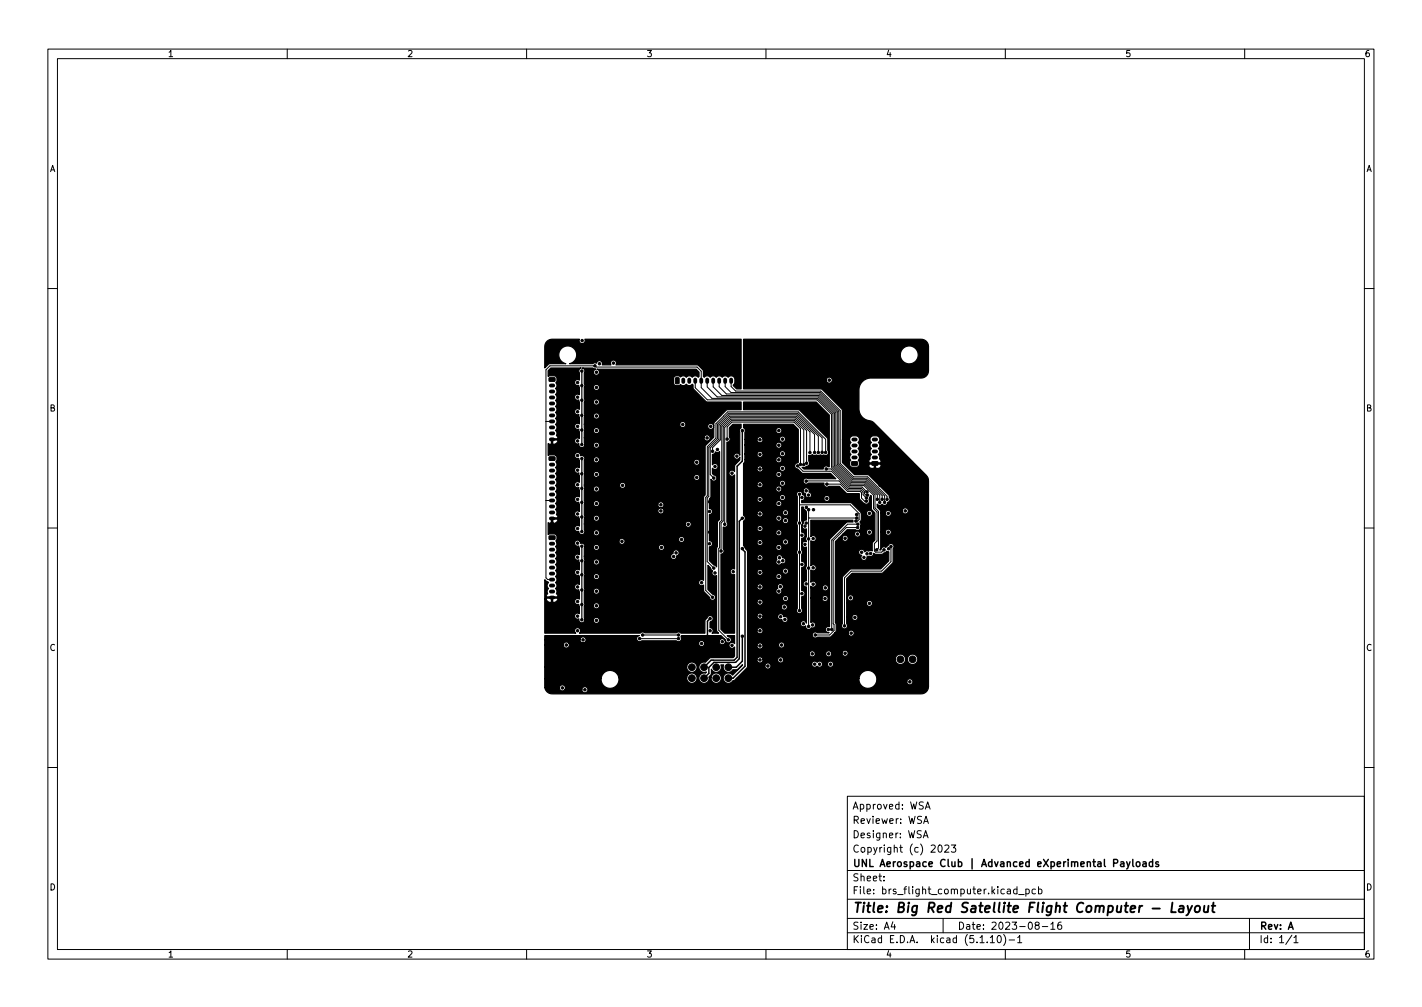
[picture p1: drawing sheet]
<svg xmlns="http://www.w3.org/2000/svg" width="297mm" height="210mm" viewBox="0 0 297 210" stroke-linecap="round" stroke-linejoin="round" font-family="sans-serif">
<defs><g id="words">
<text font-size="2.8" x="178" y="190.6">Title: Big Red Satellite Flight Computer - Layout</text>
<g font-size="2.1">
<text x="178" y="172">Reviewer: WSA</text>
<text x="178" y="169">Approved: WSA</text>
<text x="178" y="178">Copyright (c) 2023</text>
<text x="178" y="175">Designer: WSA</text>
<text x="178" y="184">Sheet:</text>
<text x="178" y="181">UNL Aerospace Club | Advanced eXperimental Payloads</text>
<text x="178" y="186.7">File: brs_flight_computer.kicad_pcb</text>
<text x="178" y="196.9">KiCad E.D.A. kicad (5.1.10)-1</text>
<text x="178" y="194.1">Size: A4</text>
<text x="200" y="194.1">Date: 2023-08-16</text>
<text x="263" y="194.1">Rev: A</text>
<text x="263" y="196.9">Id: 1/1</text>
</g>
<g font-size="1.8">
<text x="35" y="11.9">1</text>
<text x="85" y="11.9">2</text>
<text x="135" y="11.9">3</text>
<text x="185" y="11.9">4</text>
<text x="235" y="11.9">5</text>
<text x="285" y="11.9">6</text>
<text x="10.3" y="35.9">A</text>
<text x="285.3" y="35.9">A</text>
<text x="10.3" y="85.9">B</text>
<text x="285.3" y="85.9">B</text>
<text x="10.3" y="135.9">C</text>
<text x="285.3" y="135.9">C</text>
<text x="10.3" y="185.9">D</text>
<text x="285.3" y="185.9">D</text>
<text x="35" y="199.9">1</text>
<text x="85" y="199.9">2</text>
<text x="135" y="199.9">3</text>
<text x="185" y="199.9">4</text>
<text x="235" y="199.9">5</text>
<text x="285" y="199.9">6</text>
</g>
</g></defs>
<g fill="none" stroke="#000" stroke-width=".21">
<path d="M10 10.2h277v190.1h-277zM12 12.2h273v186.1h-273zM60 10.2v2M110 10.2v2M160 10.2v2M210 10.2v2M260 10.2v2M10 60.2h2M145.2 79.5v1.5l2.6 2.5h22.9l3 3v11l3.9 3.9h2.9l2 2v2.8l.7 .7v6l-.5 .6v1.5l.2 .3h1.3l.5-.5M147.7 79.5v1.3l2.1 2.1h21.1l3.4 3.3v11.1l3.5 3.5h2.9l2.6 2.5v1M149 79.5v1.3l1.8 1.8h20.3l3.5 3.5v11l3.3 3.4h3l2.9 2.9v1.5M150.2 79.5v1.3l1.5 1.5h19.5l3.7 3.7v11l3.2 3.2h2.9l3.3 3.3v.8"/>
<path d="M151.5 79.5v1.2l1.2 1.3h18.6l3.9 3.8v11.1l3 3h2.9l3.7 3.6v1.4M152.7 79.5v1.2l1 1h17.7l4.1 4v11.1l2.8 2.8h2.9l4.1 4v.7M285 60.2h2M114.1 88h1.2M114.1 88h-.1M148.8 94.2v-.7l1.7-1.7v-3l1.9-1.9h14l3.8 3.8v3.8M151.1 86.9h.1M151.9 91.7v-2.6l1-1h13l1.3 1.4v7.5M166.6 97.3l1.1 1.1h6l3.6 3.6h2.6l.7 .7v.4l.3 .3h.3M167.9 97v-7.3l-1.9-1.9h-13.2l-1.4 1.4v20.3M168.5 96.7v-6.8l-2.4-2.4h-13.4l-1.6 1.6v19.7l-.5 .4v5.9M169.2 94.5v-4.3l-3-3h-13.7l-1.7 1.8v19.6l-.5 .5v5.2l-.2 .2v17.1l2 2"/>
<path d="M170.9 94.5v-3.4l-4.4-4.5h-14.2l-2.1 2.1v3l-1.8 1.8v5.6l.7 .7M171.7 94.5v-3.1l-5.1-5.1h-14.4l-2.3 2.3v3l-1.8 1.8v10.3l-.4 .3v13.2l1.4 1.4M172.5 94.5v-2.8l-5.8-5.7h-14.7l-2.4 2.5v3l-1.8 1.8v10.2l-.4 .4v19.4l1.4 1.4M172.6 97.9h1l3.8 3.8h2.7l1 1M10 110.2h2M114.1 104.5h-.1M114.1 104.5h1.2M167 103.2v24.3M167 105.4h10.6l1.9 1.8v1.3l-.4 .3h-.3M168.4 100.5l6.9-.1 1.9 1.9h2.6l.5 .5v.5l.7 .7M168.9 106.4v24.4M168.9 108.1l10.1 .1"/>
<path d="M172.7 101.1h2.8l1.5 1.5h2.7l.3 .3v1.1l.6 .6h.4M179.2 110.2h-2.4l-2.8 2.7v17.3l.2 .2v1.3l-.9 .9h-3M179.2 109.4h-2.1l-3.4 3.4v18.6M183.1 114.8l.4-.4v-7.6l-.7-.7v-2.8l-2.2-2.2h-2.9l-3.7-3.7v-11l-3.2-3.2h-22.1l-2.2-2.3v-3.4l-.9-.9h-21.1l-.2-.2h-9.4l-.9 .8v43.4l.4 .4h.9M186.1 114.1v3.2l-2 1.9h-6.3l-1.4 1.4v10.1M285 110.2h2M133.6 133.3h8.1M134.2 132.6h7.5M10 160.2h2M177 166.3h108v32h-108zM192.9 174.9l.5-1.5 .5 1.5M192.9 171.9l.5-1.5 .5 1.5"/>
<path d="M193 174.5h.7M193.1 171.5h.7M193.3 168.9l.5-1.5 .5 1.5M193.4 168.5h.7M196.1 176.6l.2-.2a.8 .8 0 0 1 .5 .8 .8 .8 0 0 1-.5 .7l-.2-.1-.2-.4zM197.4 176.6l.5-.2 .3 .5-.9 1h.9M198.7 176.4h.9l-.5 .6 .5 .1v.7l-.2 .1-.7-.1M285 160.2h2M60 198.3v2M110 198.3v2M160 198.3v2M177 194.8h108"/>
<path d="M177 191.8h108M177 187.8h108M177 181.8h108M184.6 183.8v.1M184.6 183v.1M186.5 192.5l-.4 1h1M186.9 193v1M197 191.8v3M206.9 195.8l.4-.5v1.5M206.9 196.8h.8M208.5 195.4l.1-.1a.8 .8 0 0 1 .6 .8 .8 .8 0 0 1-.6 .7 1 1 0 0 1-.1-1.4zM209.6 195.1a1.72 1.72 0 0 1 0 2.3"/>
<path d="M210 198.3v2M210.8 196.3h1.1M212.4 185.7l-.4-.1-.3 .3 .2 .7h.5M212.4 185.1v1.5M212.6 195.8l.4-.5v1.5M212.6 196.8h.8M212.8 186.8h1.1M214.3 185.7l.4-.1 .3 .3-.1 .7h-.6M214.3 185.6v1.5M216.3 185.7l-.4-.1-.3 .3 .1 .7h.6M216.5 193.2l-.3-.3 .1-.2 .2-.2 .4 .1 .2 .2-.1 .2-.6 .2-.2 .3 .1 .4 .2 .1h.3l.3-.3v-.2l-.3-.3M216.9 185.7l.5-.1 .2 .3-.1 .7h-.6"/>
<path d="M216.9 185.1v1.5M217.7 193.5h1.2M219.5 193l.4-.5v1.5M219.5 194h.9M221.6 192.5l-.4 .1a1.01 1.01 0 0 0 0 1.4l.5-.1 .1-.5-.3-.3h-.3l-.3 .3M260 198.3v2M261 191.8v6.5M269.9 195.3l-1.3 1.9M270.3 195.8l.4-.5v1.5M270.3 196.8h.8"/>
</g>
<path d="M244.9 188.5l-.2 2h.9M246.4 189.2h.8l-.1 1.3M247.2 189.6l-.6 .1a.4 .4 0 0 0-.4 .3 .4 .4 0 0 0 .3 .5l.6-.1M248.1 189.1l.3 1.4M249 189.1l-.9 1.8-.3 .2M249.8 189.3l.1-.1a.5 .5 0 0 1 .8 .3l-.1 .6-.2 .3a.5 .5 0 0 1-.8-.3zM251.6 189.1l-.1 1.3 .5 .1 .3-.2M252.4 189.1l-.1 1.4M253.1 189.1h.8M253.5 188.5l-.2 1.7v.2l.4 .1" fill="none" stroke="#000" stroke-width=".4"/>
<g fill="none" stroke="#000" stroke-width=".3">
<path d="M155.1 89.9v6.4l-1.1 1.1v39.8l-.6 .6h-4.9l-1.4 1.5M155.1 114.5l.5 .7v23.9l-2.5 2.5h-1M155.1 108.2l-.7 .6v28.7l-.7 .8h-4.6l-1 1.1v1.2l-1 1M148.3 129.2l-.5 .5v4.1l1.2 1.2M155.1 132.8v5.2l-1.3 1.3h-1.7M235.3 179.9l.4 1M236.1 179.9l-.5 1.4-.3 .1M236.6 179.4v1.3l.2 .2M240.8 179.4v1.5M234.1 180h.6l.1 .9M234.8 180.3l-.5 .1-.2 .2 .2 .3h.5M237.4 180.1l.2-.2 .5 .2v.5l-.1 .3h-.4l-.2-.1z"/>
<path d="M238.8 180h.5l.1 .9M239.4 180.3l-.5 .1-.2 .2 .2 .3h.5M240.8 180l-.5-.1-.2 .3 .1 .7h.6M242 180l-.4-.1-.2 .2 .1 .3 .5 .1v.4h-.6"/>
</g>
<g fill="none" stroke="#000" stroke-width=".8">
<path d="M142.7 79.2v.5M144 79.2v.5M145.2 79.2v.5M146.5 79.2v.5M147.7 79.2v.5M149 79.2v.5M150.2 79.2v.5M151.5 79.2v.5M152.7 79.2v.5M115.1 91.7h.5M115.1 99.5h.5M115.1 98.3h.5"/>
<path d="M115.1 97h.5M115.1 90.5h.5M115.1 89.2h.5M115.1 88h.5M115.1 86.7h.5M115.1 85.5h.5M115.1 84.2h.5M115.1 83h.5M115.1 81.7h.5M115.1 80.5h.5M178.2 91.8h.5M178.2 93h.5"/>
<path d="M178.2 94.3h.5M178.2 95.5h.5M182.5 91.8h.5M182.5 93h.5M182.5 94.3h.5M182.5 95.5h.5M115.1 108.3h.5M115.1 107h.5M115.1 105.8h.5M115.1 104.5h.5M115.1 103.3h.5M115.1 102h.5"/>
<path d="M115.1 100.8h.5M115.1 119.8h.5M115.1 118.5h.5M115.1 117.3h.5M115.1 116h.5M115.1 114.8h.5M115.1 113.5h.5M115.1 124.8h.5M115.1 123.5h.5M115.1 122.3h.5M115.1 121h.5"/>
</g>
<g fill="#000" stroke="#000" stroke-width=".21">
<path d="M114.7 78.9h1.2v.6l-1.1 .1zM141.1 78.9l.8 .1-.1 1.1-.7-.1zM114.7 95.4h1.2v.6l-1.1 .1zM177.9 96.4h1.1l.1 .7h-1.1zM182.2 96.4h1.1l.1 .7h-1.2zM114.7 111.9h1.2v.7h-1.1z"/>
<circle cx="120.6" cy="79.9" r=".25"/>
<circle cx="121.5" cy="77.5" r=".25"/>
<circle cx="121.6" cy="71.1" r=".25"/>
<circle cx="124.3" cy="76.4" r=".25"/>
<circle cx="124.6" cy="77.7" r=".25"/>
<circle cx="124.7" cy="78.9" r=".25"/>
<circle cx="125.2" cy="75.9" r=".25"/>
<circle cx="126.1" cy="75.8" r=".25"/>
<circle cx="128.1" cy="75.8" r=".25"/>
<circle cx="133.9" cy="78.2" r=".25"/>
<circle cx="167.4" cy="78.2" r=".25"/>
<circle cx="173.2" cy="79.4" r=".25"/>
<circle cx="120.6" cy="86" r=".25"/>
<circle cx="120.6" cy="89" r=".25"/>
<circle cx="120.6" cy="98.2" r=".25"/>
<circle cx="120.6" cy="82.9" r=".25"/>
<circle cx="120.6" cy="92.1" r=".25"/>
<circle cx="120.6" cy="95.1" r=".25"/>
<circle cx="121.5" cy="89.8" r=".25"/>
<circle cx="121.5" cy="98.9" r=".25"/>
<circle cx="121.5" cy="86.7" r=".25"/>
<circle cx="121.5" cy="92.8" r=".25"/>
<circle cx="121.5" cy="95.8" r=".25"/>
<circle cx="121.5" cy="83.6" r=".25"/>
<circle cx="121.5" cy="80.5" r=".25"/>
<circle cx="124.6" cy="91" r=".25"/>
<circle cx="124.6" cy="93" r=".25"/>
<circle cx="124.6" cy="86.9" r=".25"/>
<circle cx="124.6" cy="89.9" r=".25"/>
<circle cx="124.6" cy="99.1" r=".25"/>
<circle cx="124.6" cy="80.9" r=".25"/>
<circle cx="124.6" cy="83.9" r=".25"/>
<circle cx="124.6" cy="97.1" r=".25"/>
<circle cx="124.6" cy="96" r=".25"/>
<circle cx="124.6" cy="94.1" r=".25"/>
<circle cx="124.7" cy="81.9" r=".25"/>
<circle cx="124.7" cy="85" r=".25"/>
<circle cx="124.7" cy="88" r=".25"/>
<circle cx="142.6" cy="88.6" r=".25"/>
<circle cx="145.5" cy="96.5" r=".25"/>
<circle cx="145.5" cy="99.7" r=".25"/>
<circle cx="147.7" cy="91.4" r=".25"/>
<circle cx="148.5" cy="89" r=".25"/>
<circle cx="148.5" cy="86" r=".25"/>
<circle cx="148.8" cy="94.2" r=".25"/>
<circle cx="149.1" cy="99.8" r=".25"/>
<circle cx="149.4" cy="97.4" r=".25"/>
<circle cx="149.9" cy="93.8" r=".25"/>
<circle cx="151.9" cy="91.7" r=".25"/>
<circle cx="152.9" cy="98.8" r=".25"/>
<circle cx="153.9" cy="95.2" r=".25"/>
<circle cx="155.1" cy="89.9" r=".25"/>
<circle cx="158.7" cy="94.9" r=".25"/>
<circle cx="158.7" cy="97.9" r=".25"/>
<circle cx="158.7" cy="91.8" r=".25"/>
<circle cx="162.7" cy="96" r=".25"/>
<circle cx="162.7" cy="89.9" r=".25"/>
<circle cx="162.7" cy="93" r=".25"/>
<circle cx="162.7" cy="99.1" r=".25"/>
<circle cx="163.4" cy="97.8" r=".25"/>
<circle cx="163.4" cy="91.7" r=".25"/>
<circle cx="163.4" cy="94.7" r=".25"/>
<circle cx="164.2" cy="96.5" r=".25"/>
<circle cx="166.6" cy="97.3" r=".25"/>
<circle cx="167.2" cy="97" r=".25"/>
<circle cx="167.9" cy="97" r=".25"/>
<circle cx="168.5" cy="96.7" r=".25"/>
<circle cx="169.2" cy="94.5" r=".25"/>
<circle cx="170.2" cy="94.5" r=".25"/>
<circle cx="170.9" cy="94.5" r=".25"/>
<circle cx="171.7" cy="94.5" r=".25"/>
<circle cx="172.4" cy="96.5" r=".25"/>
<circle cx="172.5" cy="94.5" r=".25"/>
<circle cx="172.6" cy="97.9" r=".25"/>
<circle cx="185.8" cy="98.5" r=".25"/>
<circle cx="115.3" cy="109.2" r=".25"/>
<circle cx="120.6" cy="101.2" r=".25"/>
<circle cx="120.6" cy="107.3" r=".25"/>
<circle cx="120.6" cy="110.4" r=".25"/>
<circle cx="120.6" cy="104.3" r=".25"/>
<circle cx="120.6" cy="116.3" r=".25"/>
<circle cx="120.6" cy="119.5" r=".25"/>
<circle cx="120.6" cy="113.4" r=".25"/>
<circle cx="121.5" cy="107.9" r=".25"/>
<circle cx="121.5" cy="111" r=".25"/>
<circle cx="121.5" cy="102" r=".25"/>
<circle cx="121.5" cy="117.1" r=".25"/>
<circle cx="121.5" cy="104.9" r=".25"/>
<circle cx="121.5" cy="114" r=".25"/>
<circle cx="124.5" cy="112.5" r=".25"/>
<circle cx="124.5" cy="115.4" r=".25"/>
<circle cx="124.5" cy="106.3" r=".25"/>
<circle cx="124.5" cy="118.5" r=".25"/>
<circle cx="124.5" cy="109.4" r=".25"/>
<circle cx="124.5" cy="103.2" r=".25"/>
<circle cx="124.6" cy="105.2" r=".25"/>
<circle cx="124.6" cy="108.2" r=".25"/>
<circle cx="124.6" cy="102.1" r=".25"/>
<circle cx="124.6" cy="114.3" r=".25"/>
<circle cx="124.6" cy="100.3" r=".25"/>
<circle cx="124.6" cy="117.3" r=".25"/>
<circle cx="124.6" cy="111.2" r=".25"/>
<circle cx="129.9" cy="113" r=".25"/>
<circle cx="129.9" cy="114.4" r=".25"/>
<circle cx="130" cy="102.6" r=".25"/>
<circle cx="130" cy="101.3" r=".25"/>
<circle cx="130.3" cy="106.2" r=".25"/>
<circle cx="134.1" cy="109" r=".25"/>
<circle cx="134.5" cy="102.6" r=".25"/>
<circle cx="138" cy="106.7" r=".25"/>
<circle cx="138" cy="113" r=".25"/>
<circle cx="138" cy="105.4" r=".25"/>
<circle cx="138.2" cy="114.3" r=".25"/>
<circle cx="140.7" cy="116.2" r=".25"/>
<circle cx="141.2" cy="115.4" r=".25"/>
<circle cx="142.1" cy="102.6" r=".25"/>
<circle cx="142.4" cy="112.6" r=".25"/>
<circle cx="143.8" cy="109.5" r=".25"/>
<circle cx="144.9" cy="106.4" r=".25"/>
<circle cx="148.2" cy="104.8" r=".25"/>
<circle cx="148.2" cy="111.1" r=".25"/>
<circle cx="148.2" cy="106.8" r=".25"/>
<circle cx="148.2" cy="113.5" r=".25"/>
<circle cx="149.1" cy="118.6" r=".25"/>
<circle cx="149.4" cy="119.6" r=".25"/>
<circle cx="150.6" cy="115.1" r=".25"/>
<circle cx="151.4" cy="109.5" r=".25"/>
<circle cx="153.2" cy="119.4" r=".25"/>
<circle cx="155.1" cy="108.2" r=".25"/>
<circle cx="155.1" cy="114.5" r=".25"/>
<circle cx="158.7" cy="116.5" r=".25"/>
<circle cx="158.7" cy="107.3" r=".25"/>
<circle cx="158.7" cy="110.4" r=".25"/>
<circle cx="158.7" cy="113.3" r=".25"/>
<circle cx="158.7" cy="119.5" r=".25"/>
<circle cx="158.7" cy="101.2" r=".25"/>
<circle cx="158.7" cy="104.3" r=".25"/>
<circle cx="162.7" cy="114.3" r=".25"/>
<circle cx="162.7" cy="105.2" r=".25"/>
<circle cx="162.7" cy="111.2" r=".25"/>
<circle cx="162.7" cy="102.1" r=".25"/>
<circle cx="162.7" cy="108.2" r=".25"/>
<circle cx="162.7" cy="117.3" r=".25"/>
<circle cx="162.8" cy="116.5" r=".25"/>
<circle cx="163.4" cy="100.9" r=".25"/>
<circle cx="163.4" cy="103.9" r=".25"/>
<circle cx="163.5" cy="117.1" r=".25"/>
<circle cx="164.1" cy="108.7" r=".25"/>
<circle cx="164.1" cy="119.2" r=".25"/>
<circle cx="164.1" cy="113.2" r=".25"/>
<circle cx="164.1" cy="107.1" r=".25"/>
<circle cx="167" cy="103.2" r=".25"/>
<circle cx="167" cy="115.3" r=".25"/>
<circle cx="167" cy="109.2" r=".25"/>
<circle cx="167.5" cy="103.9" r=".25"/>
<circle cx="167.5" cy="111.8" r=".25"/>
<circle cx="167.5" cy="117.9" r=".25"/>
<circle cx="168.1" cy="109.8" r=".25"/>
<circle cx="168.1" cy="113.7" r=".25"/>
<circle cx="168.4" cy="100.5" r=".25"/>
<circle cx="168.4" cy="109.2" r=".25"/>
<circle cx="168.4" cy="102.5" r=".25"/>
<circle cx="168.4" cy="105.9" r=".25"/>
<circle cx="168.9" cy="103.4" r=".25"/>
<circle cx="168.9" cy="106.4" r=".25"/>
<circle cx="168.9" cy="118.6" r=".25"/>
<circle cx="168.9" cy="112.5" r=".25"/>
<circle cx="169.9" cy="112.5" r=".25"/>
<circle cx="169.9" cy="118.5" r=".25"/>
<circle cx="169.9" cy="106.4" r=".25"/>
<circle cx="172.7" cy="104.1" r=".25"/>
<circle cx="172.7" cy="101.1" r=".25"/>
<circle cx="176.5" cy="109" r=".25"/>
<circle cx="176.5" cy="112.4" r=".25"/>
<circle cx="178.8" cy="108.8" r=".25"/>
<circle cx="178.9" cy="107.4" r=".25"/>
<circle cx="179" cy="108.2" r=".25"/>
<circle cx="179.1" cy="111.5" r=".25"/>
<circle cx="179.2" cy="110.2" r=".25"/>
<circle cx="179.2" cy="109.4" r=".25"/>
<circle cx="180" cy="115.3" r=".25"/>
<circle cx="180.5" cy="116.4" r=".25"/>
<circle cx="181" cy="104.6" r=".25"/>
<circle cx="181" cy="104" r=".25"/>
<circle cx="181.1" cy="102.7" r=".25"/>
<circle cx="181.1" cy="115.6" r=".25"/>
<circle cx="181.2" cy="103.4" r=".25"/>
<circle cx="181.6" cy="111.1" r=".25"/>
<circle cx="181.6" cy="107.2" r=".25"/>
<circle cx="181.9" cy="115.6" r=".25"/>
<circle cx="183.1" cy="114.8" r=".25"/>
<circle cx="183.3" cy="104.3" r=".25"/>
<circle cx="183.8" cy="104.9" r=".25"/>
<circle cx="183.8" cy="101.3" r=".25"/>
<circle cx="184" cy="117.4" r=".25"/>
<circle cx="184.3" cy="104.3" r=".25"/>
<circle cx="184.7" cy="114.8" r=".25"/>
<circle cx="184.8" cy="104.9" r=".25"/>
<circle cx="185.3" cy="104.3" r=".25"/>
<circle cx="185.3" cy="100.2" r=".25"/>
<circle cx="185.5" cy="111.1" r=".25"/>
<circle cx="185.5" cy="107.2" r=".25"/>
<circle cx="185.6" cy="114.6" r=".25"/>
<circle cx="186.1" cy="114.1" r=".25"/>
<circle cx="187.5" cy="112.5" r=".25"/>
<circle cx="188.5" cy="114.8" r=".25"/>
<circle cx="188.5" cy="117.9" r=".25"/>
<circle cx="189.1" cy="106.7" r=".25"/>
<circle cx="191.5" cy="105.9" r=".25"/>
<circle cx="118.3" cy="134.7" r=".25"/>
<circle cx="120.6" cy="125.6" r=".25"/>
<circle cx="120.6" cy="122.5" r=".25"/>
<circle cx="120.6" cy="128.6" r=".25"/>
<circle cx="120.6" cy="131.7" r=".25"/>
<circle cx="121.5" cy="126.2" r=".25"/>
<circle cx="121.5" cy="123.2" r=".25"/>
<circle cx="121.5" cy="120" r=".25"/>
<circle cx="121.5" cy="129.4" r=".25"/>
<circle cx="121.8" cy="133.6" r=".25"/>
<circle cx="124.5" cy="121.5" r=".25"/>
<circle cx="124.5" cy="124.5" r=".25"/>
<circle cx="124.5" cy="130.7" r=".25"/>
<circle cx="124.5" cy="127.6" r=".25"/>
<circle cx="124.6" cy="123.4" r=".25"/>
<circle cx="124.6" cy="126.5" r=".25"/>
<circle cx="124.6" cy="120.4" r=".25"/>
<circle cx="124.6" cy="129.5" r=".25"/>
<circle cx="129.9" cy="131.1" r=".25"/>
<circle cx="133.6" cy="133.3" r=".25"/>
<circle cx="134.2" cy="132.6" r=".25"/>
<circle cx="135.4" cy="130" r=".25"/>
<circle cx="141.7" cy="132.6" r=".25"/>
<circle cx="141.7" cy="133.3" r=".25"/>
<circle cx="142.4" cy="131.1" r=".25"/>
<circle cx="144.5" cy="139.3" r=".7"/>
<circle cx="146.6" cy="121.7" r=".25"/>
<circle cx="146.6" cy="134.4" r=".25"/>
<circle cx="147.1" cy="139.3" r=".7"/>
<circle cx="148.3" cy="131.7" r=".25"/>
<circle cx="148.3" cy="129.2" r=".25"/>
<circle cx="148.8" cy="124.7" r=".25"/>
<circle cx="149" cy="135" r=".25"/>
<circle cx="149.6" cy="139.3" r=".7"/>
<circle cx="150.9" cy="134" r=".25"/>
<circle cx="152.1" cy="139.3" r=".7"/>
<circle cx="152.1" cy="133.6" r=".25"/>
<circle cx="152.5" cy="122.7" r=".25"/>
<circle cx="152.5" cy="136.9" r=".25"/>
<circle cx="152.7" cy="123.9" r=".25"/>
<circle cx="152.9" cy="134.7" r=".25"/>
<circle cx="155.1" cy="132.8" r=".25"/>
<circle cx="158.7" cy="122.5" r=".25"/>
<circle cx="158.7" cy="125.7" r=".25"/>
<circle cx="158.7" cy="128.6" r=".25"/>
<circle cx="158.7" cy="134.9" r=".25"/>
<circle cx="158.7" cy="137.8" r=".25"/>
<circle cx="158.7" cy="131.7" r=".25"/>
<circle cx="160.4" cy="139.1" r=".25"/>
<circle cx="162.7" cy="129.5" r=".25"/>
<circle cx="162.7" cy="135.6" r=".25"/>
<circle cx="162.7" cy="132.6" r=".25"/>
<circle cx="162.7" cy="126.5" r=".25"/>
<circle cx="162.7" cy="120.4" r=".25"/>
<circle cx="162.7" cy="123.4" r=".25"/>
<circle cx="163" cy="122.5" r=".25"/>
<circle cx="163.1" cy="128.8" r=".25"/>
<circle cx="163.1" cy="137.8" r=".25"/>
<circle cx="163.3" cy="134.7" r=".25"/>
<circle cx="163.8" cy="126.7" r=".25"/>
<circle cx="164" cy="129.3" r=".25"/>
<circle cx="164.1" cy="125" r=".25"/>
<circle cx="164.2" cy="131.4" r=".25"/>
<circle cx="167" cy="127.5" r=".25"/>
<circle cx="167.5" cy="128.2" r=".25"/>
<circle cx="167.5" cy="123.9" r=".25"/>
<circle cx="167.6" cy="133.3" r=".25"/>
<circle cx="167.8" cy="130.2" r=".25"/>
<circle cx="168.4" cy="121.9" r=".25"/>
<circle cx="168.9" cy="130.8" r=".25"/>
<circle cx="169.7" cy="136.5" r=".25"/>
<circle cx="169.7" cy="130.5" r=".25"/>
<circle cx="169.9" cy="122" r=".25"/>
<circle cx="170.2" cy="138.7" r=".25"/>
<circle cx="170.3" cy="132.6" r=".25"/>
<circle cx="171.1" cy="133.3" r=".25"/>
<circle cx="171.2" cy="138.7" r=".25"/>
<circle cx="172.3" cy="125" r=".25"/>
<circle cx="172.4" cy="122.7" r=".25"/>
<circle cx="173" cy="131.4" r=".25"/>
<circle cx="173.1" cy="136.5" r=".25"/>
<circle cx="173.5" cy="138.7" r=".25"/>
<circle cx="173.7" cy="131.4" r=".25"/>
<circle cx="174.7" cy="133.3" r=".25"/>
<circle cx="176.4" cy="130.7" r=".25"/>
<circle cx="176.5" cy="136.4" r=".25"/>
<circle cx="177.7" cy="124.8" r=".25"/>
<circle cx="177.8" cy="132.2" r=".25"/>
<circle cx="178.6" cy="128.9" r=".25"/>
<circle cx="181.6" cy="126" r=".25"/>
<circle cx="188.1" cy="137.7" r=".7"/>
<circle cx="190.6" cy="137.7" r=".7"/>
<circle cx="117.5" cy="143.6" r=".25"/>
<circle cx="122.2" cy="144" r=".25"/>
<circle cx="144.5" cy="141.6" r=".7"/>
<circle cx="147.1" cy="141.6" r=".7"/>
<circle cx="149.6" cy="141.6" r=".7"/>
<circle cx="152.1" cy="141.6" r=".7"/>
<circle cx="185" cy="142.4" r=".25"/>
<circle cx="190.1" cy="142.4" r=".25"/>
</g>
<path d="M121.5 77.5v15.3M121.5 95.8v15.2M121.5 114v15.4" fill="none" stroke="#000" stroke-width=".25"/>
<path d="M114.2 71.3l.5-.3 .6-.2h5.7a.64 .64 0 0 0 .6 1 .64 .64 0 0 0 .6-1h32.6v10.4h-.9l-.7-.7 .3-.6v-.7a.78 .78 0 0 0-.5-.7 .78 .78 0 0 0-.9 .3 .78 .78 0 0 0-1.2 0 .78 .78 0 0 0-1.3 0 .78 .78 0 0 0-1.2 0 .78 .78 0 0 0-1.3 0l-.2-.2v-1.3l-1.2-1.1h-17a.64 .64 0 0 0-.6-1 .64 .64 0 0 0-.5 1h-1.8a.64 .64 0 0 0-.4-.9 .64 .64 0 0 0-.8 .5l-5.6 .1a1.87 1.87 0 0 0 1.1-2.9 1.87 1.87 0 0 0-3.1 0 1.87 1.87 0 0 0 1.2 2.9h-3.4l-1 .9v-4.4l.1-.6zM114.5 77.4l.6-.6h6.3a.63 .63 0 0 0-.4 1v1.5a.64 .64 0 0 0-1 .5 .64 .64 0 0 0 .9 .7l.1 .4v1.5a.64 .64 0 0 0-1 .5 .64 .64 0 0 0 .9 .6l.1 .4v1.5a.64 .64 0 0 0-1 .6 .64 .64 0 0 0 .9 .5l.1 2a.64 .64 0 0 0-1 .5 .64 .64 0 0 0 .9 .6l.1 1.9a.64 .64 0 0 0-1 .6 .64 .64 0 0 0 .9 .5 .64 .64 0 0 0 .5 .9 .64 .64 0 0 0 .8-.6h1.8v.1a.64 .64 0 0 0 .9 .5 .64 .64 0 0 0 0-1.1 .64 .64 0 0 0-.9 .5h-1.8l-.2-1.5h25.1a.64 .64 0 0 0 .8 .6 .64 .64 0 0 0 .2-1 .64 .64 0 0 0-1 .2v.2h-25.1l.2-1.6h1.8v.2a.64 .64 0 0 0 .9 .5 .64 .64 0 0 0 0-1.1 .64 .64 0 0 0-.9 .4h-1.8l-.2-1.2h20a.64 .64 0 0 0 .8 .6 .64 .64 0 0 0 .3-1 .64 .64 0 0 0-1.1 .3v.1h-20l.2-1.8h1.8v.1a.64 .64 0 0 0 .9 .5 .64 .64 0 0 0 0-1.1 .64 .64 0 0 0-.9 .5h-1.8l-.2-.4v-2.5h2v.1a.64 .64 0 0 0 .9 .5 .64 .64 0 0 0 0-1.1 .64 .64 0 0 0-.9 .5h-1.9l-.1-3 2-.1v.2a.64 .64 0 0 0 .9 .4 .64 .64 0 0 0 0-1 .64 .64 0 0 0-.9 .4h-1.9v-3a.63 .63 0 0 0-.4-1h2.1l.7 .3a.64 .64 0 0 0-.4 1 .64 .64 0 0 0 1 0 .64 .64 0 0 0-.4-1h20.7l.6 .6v.9l-.2 .1a.78 .78 0 0 0-1.2 .1 .78 .78 0 0 0-1.2 0 .95 .95 0 0 0-1.3-.2l-.4-.1-.8 .1-.2 .3v1a.58 .58 0 0 0 .6 .6h.5a.44 .44 0 0 1 .8 0h.4l.4-.3a.78 .78 0 0 0 1.2 0l.2 .2v.8l2.8 2.7h7.2v1.6l-3.1 .1-2.5 2.5-.1 .9v-.2a.64 .64 0 0 0-1-.3 .64 .64 0 0 0 .1 1.1 .64 .64 0 0 0 .9-.5v2.2l-1.7 1.6-.1 .4v10l-.3 .6v17.3a.64 .64 0 0 0-.9 0 .64 .64 0 0 0 0 .9 .64 .64 0 0 0 .9 .1v1.3l1.2 1.3a.64 .64 0 0 0 .7 .5 .64 .64 0 0 0 .6-.6 .64 .64 0 0 0-.6-.6l-1-1v-5.1l1 1.2a.64 .64 0 0 0 0 .8 .64 .64 0 0 0 .8 .2v11.4l.4 .6h-1.4l.1-.1a.64 .64 0 0 0 .1-.7 .64 .64 0 0 0-.6-.3v-1.2l.2-.1a.64 .64 0 0 0 .3-1.1 .64 .64 0 0 0-1.1 .3l-.4 .6-.1 2.6h-5l-.1-.1a.63 .63 0 0 0-.8 0h-6.7a.63 .63 0 0 0-.9 .1h-12.6a.64 .64 0 0 0 0-.9 .64 .64 0 0 0-.9 0 .64 .64 0 0 0 .1 .9h-6.5v-7.2h.3l.3 .6 .6 .2 .2-.2v-.7h.2v.7l.2 .2 .6-.2 .4-.6-.2-.1h-2.2l-.4 .1v-4l.6 .5 .1 .2a.78 .78 0 0 0 .1 1.2 .78 .78 0 0 0-.2 1l-.3 .5 .1 .2h2.2l.2-.2-.4-.5 .2-.4-.3-.7a.78 .78 0 0 0-.1-1.2 .78 .78 0 0 0 0-1.2 .78 .78 0 0 0 0-1.3 .78 .78 0 0 0 0-1.2 .78 .78 0 0 0 0-1.3 .78 .78 0 0 0 0-1.2 .78 .78 0 0 0 0-1.3l.3-.3v-.5h3.7a.64 .64 0 0 0 .9 .7l.1 .4v1.4a.64 .64 0 0 0-1 .5 .64 .64 0 0 0 .9 .6l.1 2a.64 .64 0 0 0-1 .6 .64 .64 0 0 0 .9 .6l.1 .3v1.6a.64 .64 0 0 0-1 .5 .64 .64 0 0 0 .9 .6l.1 .5v1.4a.64 .64 0 0 0-1 .6 .64 .64 0 0 0 .9 .6l.1 .4v1.5a.64 .64 0 0 0-1 .5 .64 .64 0 0 0 .9 .6 .64 .64 0 0 0 .5 .8 .64 .64 0 0 0 .8-.5h1.8v.1a.64 .64 0 0 0 .9 .5 .64 .64 0 0 0 0-1.1 .64 .64 0 0 0-.9 .5h-1.8l-.2-.5 .1-2.6h1.9a.64 .64 0 0 0 .8 .7 .64 .64 0 0 0 .2-1.1 .64 .64 0 0 0-1 .3v.1h-1.9l-.1-.6 .1-2.4h1.9a.64 .64 0 0 0 .8 .6 .64 .64 0 0 0 .2-1 .64 .64 0 0 0-1 .3v.1h-1.9l-.1-.6 .1-2.5h1.9v.2a.64 .64 0 0 0 .9 .4 .64 .64 0 0 0 0-1.1 .64 .64 0 0 0-.9 .5h-1.9l.1-.4-.2-.3 .1-2.3h1.9a.64 .64 0 0 0 .8 .6 .64 .64 0 0 0 .2-1 .64 .64 0 0 0-1 .3v.1h-1.9l-.1-1.2h18.1a.67 .67 0 0 0 .7 .7 .67 .67 0 0 0 .6-.8 .64 .64 0 0 0 .4-.7 .64 .64 0 0 0-.7-.5 .64 .64 0 0 0-.5 .8l-.4 .2-.1 .3h-18.1l.1-1.9h1.9a.64 .64 0 0 0 .6 .7 .64 .64 0 0 0 .6-.7h12.3v.2a.64 .64 0 0 0 1 .4 .64 .64 0 0 0 0-1 .64 .64 0 0 0-1 .4h-12.3v-.1a.64 .64 0 0 0-.7-.4 .64 .64 0 0 0-.5 .5h-1.9a.64 .64 0 0 0-.1-.6 .64 .64 0 0 0-.7-.1l-.2-.5h8.2a.64 .64 0 0 0 .8 .6 .64 .64 0 0 0 .3-1h11.3v.1a.64 .64 0 0 0 1 .5 .64 .64 0 0 0 0-1.1 .64 .64 0 0 0-1 .5l-11.4-.1a.64 .64 0 0 0-1 .5l-8.2-.1a.64 .64 0 0 0-1.1 .4h-3.7l-.2-.4 .2-.4-.1-.8-.4-.2-1.3 .1v-2.5l.5 .2 .2-.2v-.7h.2v.7l.2 .2 .6-.2 .4-.5-.2-.2h-1.2v-.3h1.2l.2-.1-.4-.6 .2-.4-.3-.7a.78 .78 0 0 0-.1-1.2 .78 .78 0 0 0 0-1.2 .78 .78 0 0 0 0-1.3 .78 .78 0 0 0 0-1.2 .78 .78 0 0 0 0-1.3 .78 .78 0 0 0 0-1.2 .78 .78 0 0 0 0-1.3 .95 .95 0 0 0 .2-1.2l.1-.8-.2-.5h3.9a.64 .64 0 0 0 .9 .6l.1 .4v1.5a.64 .64 0 0 0-1 .6 .64 .64 0 0 0 .9 .5l.1 2a.64 .64 0 0 0-1 .5 .64 .64 0 0 0 .9 .6l.1 1.9a.64 .64 0 0 0-1 .5 .64 .64 0 0 0 .9 .6l.1 .5v1.4a.64 .64 0 0 0-1 .6 .64 .64 0 0 0 .9 .6l.1 .4v1.5a.64 .64 0 0 0-1 .5 .64 .64 0 0 0 .9 .6 .64 .64 0 0 0 .5 .7 .64 .64 0 0 0 .7-.4h1.9v.1a.64 .64 0 0 0 .9 .5 .64 .64 0 0 0 0-1.1 .64 .64 0 0 0-.9 .5h-1.9l-.1-1.8h21.1v.1a.64 .64 0 0 0 1 .5 .64 .64 0 0 0 0-1.1 .64 .64 0 0 0-1 .5h-21.1l.1-1.3h1.9v.2a.64 .64 0 0 0 .9 .4 .64 .64 0 0 0 0-1 .64 .64 0 0 0-.9 .4h-1.9l-.1-.5 .1-2.5h1.9v.1a.64 .64 0 0 0 .5 .6 .64 .64 0 0 0 .7-.5h12.2l.1 .4 .5 .3-.1 .1a.64 .64 0 0 0-.3 1 .64 .64 0 0 0 1-.1 .64 .64 0 0 0-.5-1 .64 .64 0 0 0 .6-.6 .64 .64 0 0 0-.6-.6 .64 .64 0 0 0-.7 .5h-12.2a.64 .64 0 0 0-.5-.8 .64 .64 0 0 0-.7 .6h-1.9l-.1-.6v-2.1l.2-.4h1.8a.64 .64 0 0 0 .8 .7 .64 .64 0 0 0 .2-1.1 .64 .64 0 0 0-1 .3v.1h-1.8l-.2-.7h7.4v.1a.64 .64 0 0 0 1 .5 .64 .64 0 0 0 0-1.1 .64 .64 0 0 0-1 .5h-7.4v-2l.2-.3h1.8a.64 .64 0 0 0 .9 .6h20v.2a.64 .64 0 0 0 1 .4 .64 .64 0 0 0 0-1.1 .64 .64 0 0 0-1 .5h-20a.64 .64 0 0 0 0-1.1 .64 .64 0 0 0-.9 .5h-1.8l-.2-.5 .1-2.6h1.9a.64 .64 0 0 0 .3 .7 .64 .64 0 0 0 .7-.1h19.9v.1a.64 .64 0 0 0 1 .5 .64 .64 0 0 0 0-1.1 .64 .64 0 0 0-1 .5l-19.8-.1a.64 .64 0 0 0-.3-1 .64 .64 0 0 0-.8 .5h-1.9a.64 .64 0 0 0-.1-.6 .64 .64 0 0 0-.7-.1 .64 .64 0 0 0-.6-.7 .64 .64 0 0 0-.7 .6l-5.1-.1-.4 .1v-2.5l.5 .2 .2-.2v-.7h.2v.7l.2 .2 .7-.3 .3-.4-.2-.2h-1.2v-.3h1.2l.2-.2-.4-.5a.78 .78 0 0 0-.2-1 .78 .78 0 0 0 0-1.3 .78 .78 0 0 0 0-1.2 .78 .78 0 0 0 0-1.3 .78 .78 0 0 0 0-1.2 .78 .78 0 0 0 0-1.3 .78 .78 0 0 0 0-1.2 .78 .78 0 0 0 0-1.3 .95 .95 0 0 0 .2-1.2l.1-.5v-.7l-.5-.2-1.3 .1zM155.3 70.8l37.4 .1 .8 .4 .4 .7 .1 5.4a1.53 1.53 0 0 1-1.6 1.5h-10.5l-1 .2-.8 .6-.6 1.2-.1 4.5 .3 1.1 .6 .8 2.3 1 10.9 11 .4 .7 .1 43.3-.2 .6-.3 .5-.5 .4-.6 .1h-77.1a1.51 1.51 0 0 1-1.5-1.3h3v.1a.64 .64 0 0 0 .5 .6 .64 .64 0 0 0 .7-.4h3.5v.2a.64 .64 0 0 0 1 .5 .64 .64 0 0 0 0-1.1 .64 .64 0 0 0-1 .4h-3.5a.64 .64 0 0 0-.3-.9 .64 .64 0 0 0-.9 .6h-3v-1.9h11.8a1.87 1.87 0 0 0 1.9 2 1.87 1.87 0 0 0 1.8-2.2h14.1v.2a1.09 1.09 0 0 0 1.7 .8 1.09 1.09 0 0 0 0-1.8 1.09 1.09 0 0 0-1.7 .8h-14.1l-.1-.2a1.88 1.88 0 0 0-2-1.3 1.88 1.88 0 0 0-1.6 1.7h-11.8v-2.5h29.6v.2a1.09 1.09 0 0 0 1.7 .8 1.09 1.09 0 0 0 0-1.8 1.09 1.09 0 0 0-1.7 .8h-29.6v-4.6h3.9v.1a.64 .64 0 0 0 .8 .6 .64 .64 0 0 0 .3-1h27.1v.1a.64 .64 0 0 0 .9 .5 .64 .64 0 0 0 .2-1h3.2v.1a.64 .64 0 0 0 1 .5 .64 .64 0 0 0 0-1.1 .64 .64 0 0 0-1 .5h-3.2a.64 .64 0 0 0-1.1 .4h-27.1a.64 .64 0 0 0-.7-.2 .64 .64 0 0 0-.4 .5h-3.9v-1.1h7.4v.2a.64 .64 0 0 0 .9 .4 .64 .64 0 0 0 0-1 .64 .64 0 0 0-.9 .4h-7.4v-.8h19.7h-.1a.64 .64 0 0 0-.3 1 .64 .64 0 0 0 .9 .1h7.3a.69 .69 0 0 0 .9 0 .69 .69 0 0 0 .1-.9l.1-.2h8.2l.9 .9a.64 .64 0 0 0 .7 .6 .64 .64 0 0 0 .6-.6 .64 .64 0 0 0-.6-.6l-.3-.3h1.5v1.6a.64 .64 0 0 0-.9 0 .64 .64 0 0 0 0 .9 .64 .64 0 0 0 .9-.1v1.9l-.3 .3h-4.7l-1 1-.2-.1a1.08 1.08 0 0 0-1.2 1.3 1.08 1.08 0 0 0 1.5 .8l-.1 .3a1.09 1.09 0 0 0-1.4 .8 1.09 1.09 0 0 0 1 1.3 1.09 1.09 0 0 0 1.1-1.2h.4v.2a1.09 1.09 0 0 0 1.7 .8 1.09 1.09 0 0 0 0-1.8 1.09 1.09 0 0 0-1.7 .8h-.4v-.2l.5-.5v-1.1v.1a1.08 1.08 0 0 0 1.5 .5 1.08 1.08 0 0 0 .5-1.5h.6l-.1 .2a1.08 1.08 0 0 0 .6 1.3 1.08 1.08 0 0 0 1.4-.5h1l1-1-2.1 2.1a1.1 1.1 0 0 0-1.7 0 1.1 1.1 0 0 0 .3 1.7 1.1 1.1 0 0 0 1.6-.5l.6-.4h25.6v.3a1.87 1.87 0 0 0 1.8 1.7 1.87 1.87 0 0 0 1.9-1.4h6.3v.1a.64 .64 0 0 0 1 .5 .64 .64 0 0 0 0-1.1 .64 .64 0 0 0-1 .5h-6.3l.1-.3a1.88 1.88 0 0 0-1.7-2 1.88 1.88 0 0 0-2.1 1.7h-25.6l2.2-2.2 .2-.5h3.6v.1a.64 .64 0 0 0 .9 .5 .64 .64 0 0 0 .2-1h8.6v.1a.64 .64 0 0 0 .5 .6 .64 .64 0 0 0 .7-.2l.1 .1a.64 .64 0 0 0 .7 0 .64 .64 0 0 0 .3-.6h1v.1a.64 .64 0 0 0 1 .5 .64 .64 0 0 0 0-1.1 .64 .64 0 0 0-1 .5h-1v-.1a.64 .64 0 0 0-.5-.4 .64 .64 0 0 0-.6 .2l-.1-.1a.64 .64 0 0 0-1.1 .4h-8.7a.64 .64 0 0 0-1 .4h-3.6v-1.3h1.9v.2a.64 .64 0 0 0 .7 .5 .64 .64 0 0 0 .6-.7h3v.2a.64 .64 0 0 0 .8 .5 .64 .64 0 0 0 .5-.8h23.3v.2a1.09 1.09 0 0 0 1.2 .9 1.09 1.09 0 0 0 1-1.1h.3v.2a1.09 1.09 0 0 0 1.7 .8 1.09 1.09 0 0 0 0-1.9 1.09 1.09 0 0 0-1.7 .9h-.3l-.1-.3a1.09 1.09 0 0 0-1.1-.7 1.09 1.09 0 0 0-1 1l-23.4-.1a.64 .64 0 0 0-.7-.3 .64 .64 0 0 0-.5 .5h-3v-.1a.64 .64 0 0 0-.7-.4 .64 .64 0 0 0-.6 .5h-1.9v-1.2h12.8v.1a.64 .64 0 0 0 .7 .6 .64 .64 0 0 0 .6-.7h2.2v.1a.64 .64 0 0 0 .7 .5 .64 .64 0 0 0 .5-.8h2.2v.2a.64 .64 0 0 0 1 .4 .64 .64 0 0 0 0-1 .64 .64 0 0 0-1 .4h-2.2v-.1a.64 .64 0 0 0-.7-.3 .64 .64 0 0 0-.5 .6h-2.2v-.2a.64 .64 0 0 0-.7-.4 .64 .64 0 0 0-.6 .6h-12.8v-1.7h1.9v.1a.64 .64 0 0 0 .8 .6 .64 .64 0 0 0 .4-.9h3.3v.1a.64 .64 0 0 0 1 .5 .64 .64 0 0 0 0-1.1 .64 .64 0 0 0-1 .5h-3.3a.64 .64 0 0 0-.7-.4 .64 .64 0 0 0-.5 .6h-1.9v-3.2h1.9v.2a.64 .64 0 0 0 1 .4 .64 .64 0 0 0 0-1 .64 .64 0 0 0-1 .4h-1.9v-3h1.9v.1a.64 .64 0 0 0 .6 .6 .64 .64 0 0 0 .7-.6h3v.1a.63 .63 0 0 0 .9 .6 .64 .64 0 0 0 .8 .6 .64 .64 0 0 0 .5-.8 .64 .64 0 0 0-.9-.4 .64 .64 0 0 0-.6-.7 .64 .64 0 0 0-.7 .6h-3a.64 .64 0 0 0-.6-.7 .64 .64 0 0 0-.7 .6h-1.9v-1.9h7v.1a.64 .64 0 0 0 1 .5 .64 .64 0 0 0 0-1.1 .64 .64 0 0 0-1 .5h-7v-1h1.9v.1a.64 .64 0 0 0 1 .5 .64 .64 0 0 0 0-1.1 .64 .64 0 0 0-1 .5h-1.9v-.8h7.2v.1a.64 .64 0 0 0 1 .5 .64 .64 0 0 0 0-1.1 .64 .64 0 0 0-1 .5h-7.2v-1.5h5.9v.1a.64 .64 0 0 0 .8 .5 .64 .64 0 0 0 .3-.9 .64 .64 0 0 0 .4-.9 .64 .64 0 0 0-.9-.3 .64 .64 0 0 0-.2 .9l-.4 .6h-5.9v-.9h1.9v.1a.64 .64 0 0 0 1 .5 .64 .64 0 0 0 0-1.1 .64 .64 0 0 0-1 .5h-1.9v-2.2h5.9v.2a.64 .64 0 0 0 .9 .4 .64 .64 0 0 0 0-1.1 .64 .64 0 0 0-.9 .5h-5.9v-.9h1.9v.2a.64 .64 0 0 0 .8 .5 .64 .64 0 0 0 .4-.9h4.1v.1a.64 .64 0 0 0 1 .5 .64 .64 0 0 0 0-1.1 .64 .64 0 0 0-1 .5l-4.2-.1a.64 .64 0 0 0-.6-.2 .64 .64 0 0 0-.5 .5h-1.9v-2.1h5.9v.1a.71 .71 0 0 0 .5 .6 .71 .71 0 0 0 .7-.3 .64 .64 0 0 0 .8-.5 .64 .64 0 0 0-.7-.7 .64 .64 0 0 0-.8-.7 .64 .64 0 0 0-.3 1l-.2 .5h-5.9v-.9h1.9a.64 .64 0 0 0 .9 .7 .64 .64 0 0 0 .2-1.1 .64 .64 0 0 0-1.1 .3v.1h-1.9v-1.3l-.6-.9h6.5a.64 .64 0 0 0 .8 .7 .64 .64 0 0 0 .2-1.1 .64 .64 0 0 0-1 .3v.1h-6.5l-.3-.2v-.8h2.8a.64 .64 0 0 0 .7 .7 .64 .64 0 0 0 .6-.8h4v.1a.64 .64 0 0 0 1 .5 .64 .64 0 0 0 0-1.1 .64 .64 0 0 0-1 .5h-4l-.1-.1a.64 .64 0 0 0-.7-.3 .64 .64 0 0 0-.5 .5h-2.8v-2h6.8v.1a.64 .64 0 0 0 .9 .5 .64 .64 0 0 0 0-1.1 .64 .64 0 0 0-.9 .5h-6.8v-.9h2.8v.1a.64 .64 0 0 0 1 .5 .64 .64 0 0 0 0-1.1 .64 .64 0 0 0-1 .5h-2.8v-1.5l.3-.3 .1-.4h6.4a.64 .64 0 0 0 .3 .7 .64 .64 0 0 0 .7-.2h.3v.2a.64 .64 0 0 0 1 .4 .64 .64 0 0 0 0-1 .64 .64 0 0 0-1 .4h-.2a.64 .64 0 0 0-.3-1 .64 .64 0 0 0-.8 .5h-6.4l-.4-.5v-.4h2.8v.2a.64 .64 0 0 0 .8 .5 .64 .64 0 0 0 .4-.9h4.1v.1a.64 .64 0 0 0 1 .5 .64 .64 0 0 0 0-1.1 .64 .64 0 0 0-1 .5l-4.2-.1a.64 .64 0 0 0-.6-.2 .64 .64 0 0 0-.5 .5h-2.8v-2.1h6.8v.1a.64 .64 0 0 0 .9 .5 .64 .64 0 0 0 0-1.1 .64 .64 0 0 0-.9 .5h-6.8v-.9h2.8v.1a.64 .64 0 0 0 .9 .5 .64 .64 0 0 0 .2-1h3.6v.1a.64 .64 0 0 0 1 .5 .64 .64 0 0 0 0-1.1 .64 .64 0 0 0-1 .5h-3.6a.64 .64 0 0 0-1.1 .4h-2.8v-1.1h11.1l.1 .5v5.2a.63 .63 0 0 0 0 .9v5.2a.63 .63 0 0 0 0 .9v11.3a.64 .64 0 0 0 .1 .9 .64 .64 0 0 0 .9-.1 .64 .64 0 0 0 0-.8v-2.5h.1a.64 .64 0 0 0 .5-.7 .64 .64 0 0 0-.6-.6v-4.8h.1a.64 .64 0 0 0 .5-.7 .64 .64 0 0 0-.6-.6v-1.5a.63 .63 0 0 0 0-.8v-2.5h.1a.64 .64 0 0 0 .5-.7 .64 .64 0 0 0-.6-.6v-1.5a.63 .63 0 0 0 0-.8v-2.9h.3l.1 .3 .6 .7v1.7h-.2a1.76 1.76 0 0 0-.8 1.3 .64 .64 0 0 0 1 .5l-.1 1.7a.85 .85 0 0 0 .1 1 .64 .64 0 0 0-1 .6 .64 .64 0 0 0 1 .5l-.1 4a.63 .63 0 0 0 .1 .9v2.2h-.2a.64 .64 0 0 0-.5 .7 .64 .64 0 0 0 .7 .5l-.1 7.5a.64 .64 0 0 0-.9-.3 .64 .64 0 0 0-.2 .9 .64 .64 0 0 0 1 .1 .67 .67 0 0 0 .4 .7 .67 .67 0 0 0 .9-.3 .64 .64 0 0 0 .8-.7 .64 .64 0 0 0-1-.4v-5.1h2.3a.64 .64 0 0 0 .9 .7 .64 .64 0 0 0 .2-1.1 .64 .64 0 0 0-1.1 .3v.1h-2.3v-2.2h2.4a.64 .64 0 0 0 .8 .6 .64 .64 0 0 0 .2-1 .64 .64 0 0 0-1 .3v.1h-2.4v-.3a.64 .64 0 0 0 .9 0 .64 .64 0 0 0 0-.9 .64 .64 0 0 0-.9 .1l.1-2.6a.64 .64 0 0 0 .9 0 .64 .64 0 0 0-.1-.9 .64 .64 0 0 0-.9 0l.1-5.2a.64 .64 0 0 0 .9 0 .64 .64 0 0 0-.1-.9 .64 .64 0 0 0-.9 .1v-3.5h8.8v.4h-1.1l-.4 .1-3.4 3.6-.1 18.1a.64 .64 0 0 0-.8 .6 .64 .64 0 0 0 .8 .7h-2.5a.64 .64 0 0 0-.8 0 .64 .64 0 0 0 0 .9 .64 .64 0 0 0 .8 0h2.7l1-.9h2.8a.64 .64 0 0 0 .8 .7 .64 .64 0 0 0 .2-1.1 .64 .64 0 0 0-1 .3v.1h-2.8l.3-.4v-1.4l-.2-.3v-16.9l.8-.8h.6a.64 .64 0 0 0 .9 .7 .64 .64 0 0 0 .2-1.1 .64 .64 0 0 0-1.1 .3v.1h-.6l.8-.9h2.4a.64 .64 0 0 0 .8 .7 .64 .64 0 0 0 .3-1h1.4v.1a.64 .64 0 0 0 .9 .5 .64 .64 0 0 0 0-1.1 .64 .64 0 0 0-.9 .5l-1.5-.1a.64 .64 0 0 0-1 .4h-2.4l.9-.8h1.7a.69 .69 0 0 0 .9 0 .69 .69 0 0 0 .2-.9v-.3l-.2-.4 .3-.4v-1.5h1.1v.1a.64 .64 0 0 0 .9 .5 .64 .64 0 0 0 0-1.1 .64 .64 0 0 0-.9 .5h-1.1l-2.2-2.1-10.2-.1v-.4l.4-.1 .2-.4h4a.64 .64 0 0 0 .8 .7 .64 .64 0 0 0 .3-1.1 .64 .64 0 0 0-1.1 .3v.1h-4a.65 .65 0 0 0-.5-.8 .64 .64 0 0 0-.5-.7 .64 .64 0 0 0-.7 .6h-11.1v-1.1h6.8v.2a.64 .64 0 0 0 .5 .5 .64 .64 0 0 0 .6-.3h4.6v.4l.5 .4a.64 .64 0 0 0 .4 .8 .64 .64 0 0 0 .8-.5 .64 .64 0 0 0-.5-.8 .64 .64 0 0 0-.4-.8 .64 .64 0 0 0-.8 .5h-4.6a.64 .64 0 0 0-.3-.9 .64 .64 0 0 0-.8 .5h-6.8v-.8h2.8v.1a.64 .64 0 0 0 .9 .5 .64 .64 0 0 0 .3-1h3.5v.2a.64 .64 0 0 0 1 .4 .64 .64 0 0 0 0-1 .64 .64 0 0 0-1 .4h-3.6a.64 .64 0 0 0-.6-.2 .64 .64 0 0 0-.5 .6h-2.8v-2.2h6.8v.1a.64 .64 0 0 0 .9 .5 .64 .64 0 0 0 0-1.1 .64 .64 0 0 0-.9 .5h-6.8v-1.2h2.8v.2a.64 .64 0 0 0 .8 .5 .64 .64 0 0 0 .5-.8h3.4v.1a.64 .64 0 0 0 1 .5 .64 .64 0 0 0 0-1.1 .64 .64 0 0 0-1 .5h-3.4l-.1-.1a.64 .64 0 0 0-.7-.3 .64 .64 0 0 0-.5 .5h-2.8v-1l.3-.3v-.6h6.5a.64 .64 0 0 0 .8 .7 .64 .64 0 0 0 .2-1.1 .64 .64 0 0 0-1 .3v.1h-6.5v-1.1h2.5a.64 .64 0 0 0 .7 .7 .64 .64 0 0 0 .6-.8h3.4v.1a.64 .64 0 0 0 1 .5 .64 .64 0 0 0 0-1.1 .64 .64 0 0 0-1 .5h-3.4l-.1-.1a.64 .64 0 0 0-.7-.4 .64 .64 0 0 0-.5 .6h-2.5v-1.9h6.5v.1a.64 .64 0 0 0 .9 .5 .64 .64 0 0 0 0-1.1 .64 .64 0 0 0-.9 .5h-6.5v-1.1h2.5v.1a.64 .64 0 0 0 .8 .5 .64 .64 0 0 0 .5-.8h3.4v.2a.64 .64 0 0 0 1 .4 .64 .64 0 0 0 0-1.1 .64 .64 0 0 0-1 .5h-3.4l-.1-.1a.64 .64 0 0 0-.7-.3 .64 .64 0 0 0-.5 .6h-2.5l.1-2h6.4v.2a.64 .64 0 0 0 .9 .5 .64 .64 0 0 0 0-1.1 .64 .64 0 0 0-.9 .4h-6.4l-.4-.5v-.7h10.4l1.1 1.1-.1 6.9a.67 .67 0 0 0-.7 .6 .67 .67 0 0 0 .6 .7l1.1 .9 5.8 .1 1.1 1.1-5.9-.1a.64 .64 0 0 0-.8 .2 .64 .64 0 0 0 .1 .9 .64 .64 0 0 0 .9-.1h3.2a.64 .64 0 0 0 .3 .7 .64 .64 0 0 0 .8-.1h2.1l1.7 1.6h2.5v1.1l.8 .8a.71 .71 0 0 0 .9 .2 .71 .71 0 0 0 .3-.9l.4-.9 .1 .2v2.7l.8 .8v5.7l-.6 .6v1.6l-.4-.1-1.2 .2a.64 .64 0 0 0-.7-.4 .64 .64 0 0 0-.5 .7 .64 .64 0 0 0 .6 .5 .64 .64 0 0 0 .3 1.1 .64 .64 0 0 0 .8-.7l.5-.2a.64 .64 0 0 0 .9-.6l.3 .2h1.5l.9-.6 .5 .1v1.9l-1.7 1.7h-6.3l-1.7 1.7-.1 9.8a.64 .64 0 0 0 .1 .9 .64 .64 0 0 0 .9-.1 .64 .64 0 0 0 0-.9v-1.4h1a.64 .64 0 0 0 .9 .7 .64 .64 0 0 0 .2-1.1 .64 .64 0 0 0-1 .3l-.1 .1h-1v-2.9h4.1a.64 .64 0 0 0 .8 .7 .64 .64 0 0 0 .2-1.1 .64 .64 0 0 0-1 .3v.1h-4.1v-1.1h.1a.64 .64 0 0 0 .9 .6 .64 .64 0 0 0 .2-1 .64 .64 0 0 0-1 .3l-.2 .1v-4l1.1-1.1 6.4-.1 2.1-2.1 .1-3a.66 .66 0 0 0-.2-1 .66 .66 0 0 0-1 .5l-.4 .2a.68 .68 0 0 0-1 .6h-.2l.2-.4v-3.3h.9a.64 .64 0 0 0 .9 .6 .64 .64 0 0 0 .2-1 .64 .64 0 0 0-1.1 .2v.2h-.9v-4h.9a.64 .64 0 0 0 1 .6 .64 .64 0 0 0-.1-1.1h2.7v.1a.64 .64 0 0 0 .9 .5 .64 .64 0 0 0 0-1.1 .64 .64 0 0 0-.9 .5h-2.8a.64 .64 0 0 0-.8 .5h-.9l-.1-.6-.7-.6 .1-.6a.64 .64 0 0 0 1 0l.1 .1a.69 .69 0 0 0 1.1-.5 .77 .77 0 0 0 .3-1.3l-.2-.3-4.1-4.1-3-.1-2.5-2.5v-4.8h1.5l.3 .6a.78 .78 0 0 0 0 1.2 .78 .78 0 0 0 0 1.3 .95 .95 0 0 0-.2 1.3l-.1 .3v.6l.4 .4h1.2l.4-.3h2a.69 .69 0 0 0 .4 .6 .69 .69 0 0 0 .7-.2v-.7h.3v.7l.1 .2a.74 .74 0 0 0 1-.6l-.1-.3h-2.3l-.1 .3h-2v-.8h2l.1 .2h2.3l.1-.4-.3-.4 .1-.4-.3-.5 .1-.1a.78 .78 0 0 0-.1-1.2 .78 .78 0 0 0 0-1.2 .78 .78 0 0 0 .3-.9 .78 .78 0 0 0-.8-.5h-.7a.78 .78 0 0 0-.6 .6 .78 .78 0 0 0 .3 .8 .78 .78 0 0 0 0 1.2 .78 .78 0 0 0 0 1.3 .78 .78 0 0 0-.2 .9l-.3 .6h-2l-.2-.3a.78 .78 0 0 0-.1-1.2 .78 .78 0 0 0 0-1.3 .78 .78 0 0 0 0-1.2 .78 .78 0 0 0 .3-.9 .78 .78 0 0 0-.7-.5l-1 .1-.3 .7h-1.5l-.1-6.3-4.3-4.3h-16.3v-1.9h17.3v.1a.64 .64 0 0 0 1 .5 .64 .64 0 0 0 0-1.1 .64 .64 0 0 0-1 .5h-17.3v-5.4h32.8v.4a1.88 1.88 0 0 0 2.8 1.4 1.88 1.88 0 0 0 0-3.2 1.88 1.88 0 0 0-2.8 1.4h-32.8zM152.3 89.3l.8-.7h1.7v.7a.63 .63 0 0 0-.3 1v4.8a.64 .64 0 0 0-.9-.4 .64 .64 0 0 0 0 1.1 .64 .64 0 0 0 .9-.4v.6l-1 1.1-.1 1.4a.64 .64 0 0 0-.9-.2 .64 .64 0 0 0 0 1 .64 .64 0 0 0 .9-.2v19.7a.64 .64 0 0 0-.9 .6 .64 .64 0 0 0 .9 .5v12.3h-2l-.8-.8v-15.7a.63 .63 0 0 0 .6-.4 .63 .63 0 0 0-.1-.7v-4.6a.64 .64 0 0 0 .8-.1 .64 .64 0 0 0-.1-.9v-16.7a.64 .64 0 0 0 .7-.3 .64 .64 0 0 0-.2-.8zM155.3 83.9h15.2l2.7 2.8v10.8h-.2a.63 .63 0 0 0-.7-.2 .63 .63 0 0 0-.3 .6h-4.1l-.3-.3a1.59 1.59 0 0 0 1.4-.6l-.1-1.9h.5l.3-.2a.63 .63 0 0 0 .8 .1l.4 .1 .5-.1h.6a.66 .66 0 0 0 .9-.1 .66 .66 0 0 0 0-.9l-.1-2.5-5.8-5.9-11.7-.1zM148.8 94.9l.4-.2 .3-.4a.63 .63 0 0 0 .8 0v14.1l-.4 .7-.2 9.3-1.5-1.3v-2.9a.64 .64 0 0 0 .6-.7 .64 .64 0 0 0-.6-.6v-5.5a.64 .64 0 0 0 .6-.6 .64 .64 0 0 0-.6-.6v-2l.3-.5v-3.6a.64 .64 0 0 0 1.1 .1 .64 .64 0 0 0-.5-1l-.3-.3v-1.2a.64 .64 0 0 0 1 .2 .64 .64 0 0 0 0-1 .64 .64 0 0 0-1 .2z" fill="#000" stroke="#000" stroke-width=".25"/>
<use href="#words"/>
</svg>
